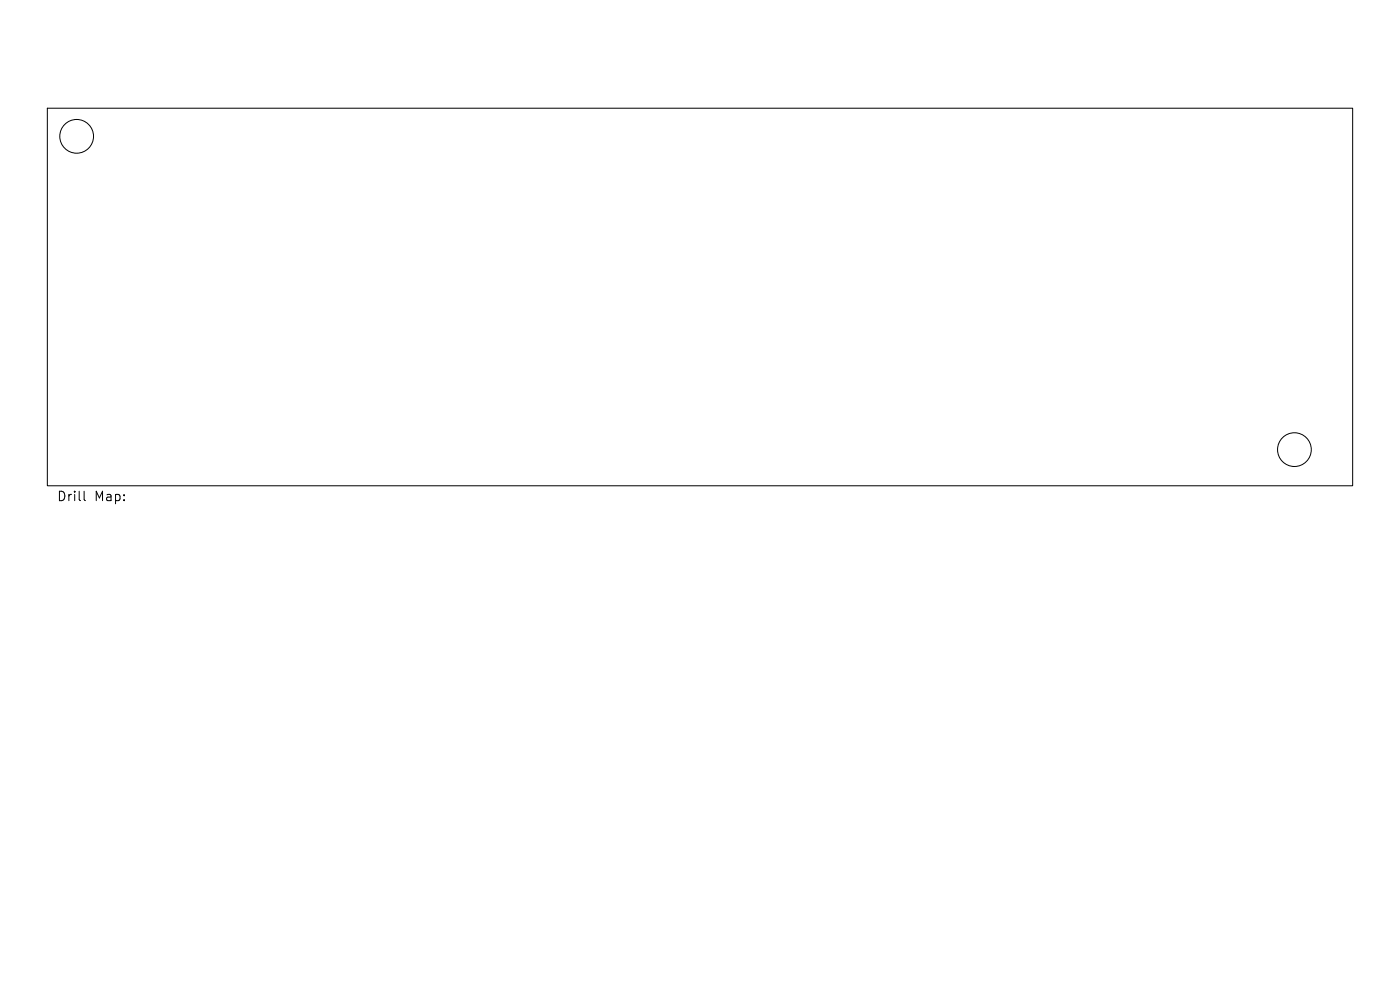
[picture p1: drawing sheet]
<svg xmlns="http://www.w3.org/2000/svg" width="297mm" height="210mm" viewBox="0 0 297 210" stroke-linecap="round" stroke-linejoin="round" font-family="sans-serif">
<defs><g id="words">
<g font-size="2.8">
<text x="12" y="106.6">Drill</text>
<text x="20" y="106.6">Map:</text>
</g>
</g></defs>
<g fill="none" stroke="#000" stroke-width=".21">
<path d="M10 23h277v80h-277zM17.8 104.2v1.7l.3 .3"/>
<circle cx="16.3" cy="28.9" r="3.6"/>
<circle cx="274.6" cy="95.4" r="3.6"/>
</g>
<use href="#words"/>
</svg>
